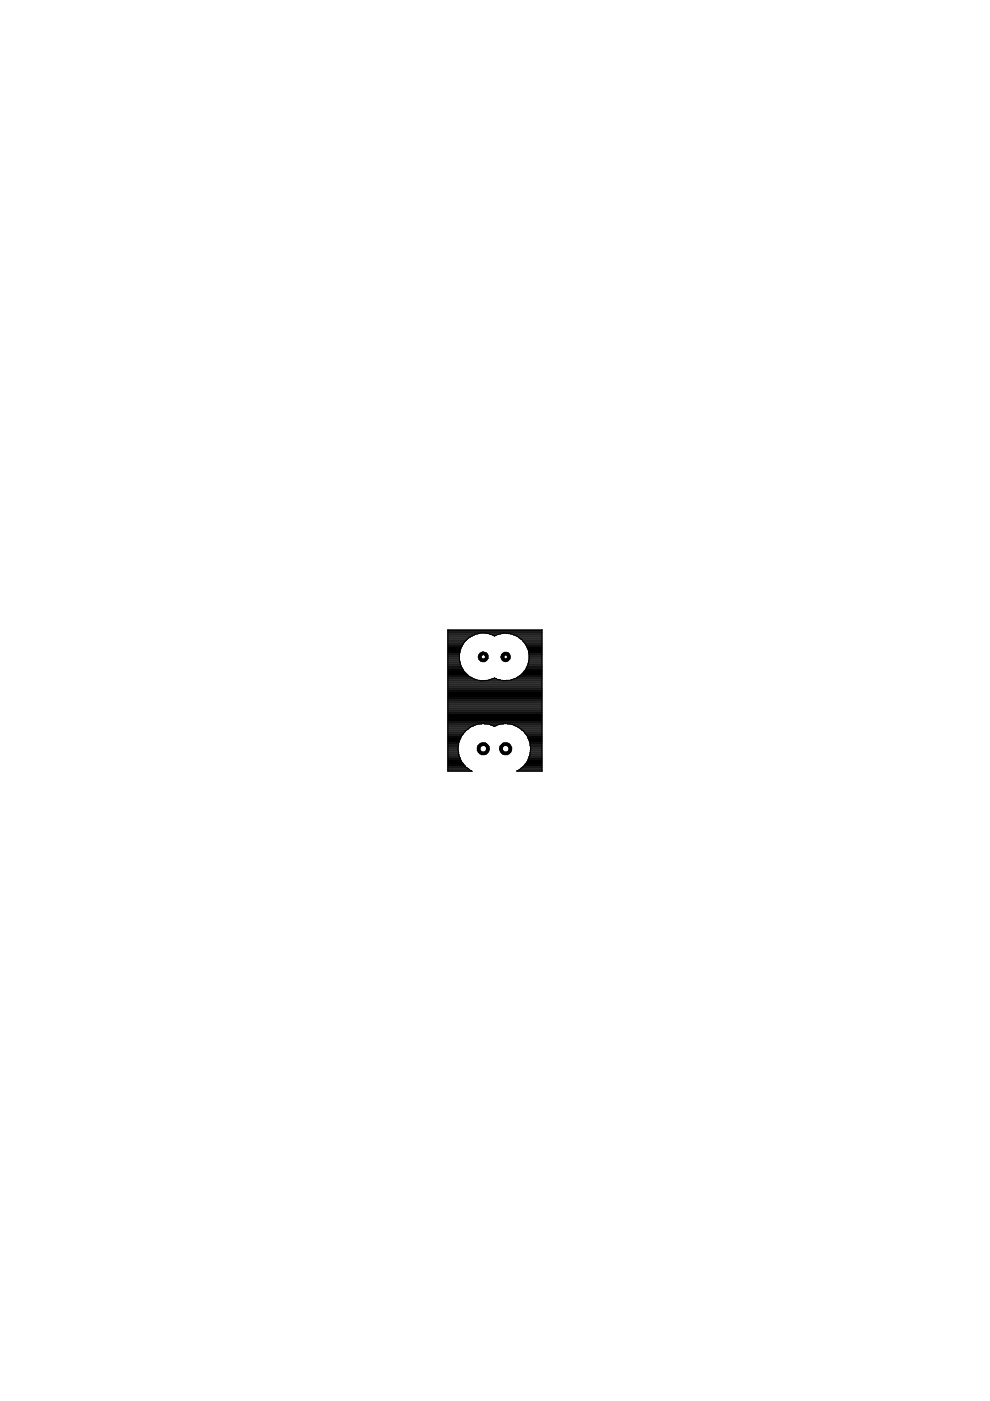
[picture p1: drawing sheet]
<svg xmlns="http://www.w3.org/2000/svg" width="210mm" height="297mm" viewBox="0 0 210 297" stroke-linecap="round" stroke-linejoin="round" font-family="sans-serif">
<g fill="none" stroke="#000" stroke-width=".83">
<circle cx="102.5" cy="139.3" r=".74"/>
<circle cx="107.2" cy="139.3" r=".7"/>
<circle cx="102.5" cy="158.8" r=".99"/>
<circle cx="107.2" cy="158.8" r=".99"/>
</g>
<g fill="none" stroke="#000" stroke-width=".25">
<path d="M95 139.9h2.4M95 139.7h2.4M95 139.5h2.4M95 139.3h2.4M95 139h2.4M95 138.8h2.4M95 138.6h2.4M95 138.4h2.5M95 138.2h2.5M95 137.9h2.6M95 137.7h2.7M95 137.5h2.7"/>
<path d="M95 137.3h2.8M95 137h2.9M95 136.8h3M95 136.6h3.2M95 136.4h3.3M95 136.1h3.4M95 135.9h3.6M95 135.7h3.9M95 135.5h4.1M95 135.3h4.4M95 135h4.7M95 134.8h5.1"/>
<path d="M95 134.6h5.5M95 134.4h6.3M95 134.2h19.9M95 133.9h19.9M95 133.7h19.9M103.7 134.4h2.5M104.3 134.6h1M104.9 134.8h.1M104.9 134.8a5.1 5.1 0 0 0-7.5 4.5 5.1 5.1 0 0 0 7.5 4.4 5 5 0 0 0 6.6-1.8M104.9 134.8a5 5 0 0 1 7.1 3.1M108.3 134.4h6.6M108.9 134.6h6"/>
<path d="M109.5 134.8h5.4M109.9 135h5M110.2 135.3h4.7M110.5 135.5h4.4M110.7 135.7h4.2M110.9 135.9h4M111.1 136.1h3.8M111.3 136.4h3.6M111.4 136.6h3.5M111.6 136.8h3.3M111.7 137h3.2M111.8 137.3h3.1"/>
<path d="M111.8 137.5h3.1M112 137.7h2.9M112 137.9l.2 1.4-.2 1.3-.5 1.3M112 137.9h2.9M112.1 138.2h2.8M112.1 138.4h2.8M112.1 138.6h2.8M112.1 139.9h2.8M112.2 139.7h2.7M112.2 138.8h2.7M112.2 139h2.7M112.2 139.5h2.7"/>
<path d="M112.2 139.3h2.7M95 159.9h2.3M95 159.7h2.2M95 159.4h2.2M95 159.2h2.2M95 159h2.1M95 158.8h2.1M95 158.6h2.1M95 158.3h2.2M95 158.1h2.2M95 157.9h2.2M95 157.7h2.3"/>
<path d="M95 157.5h2.3M95 157.2h2.3M95 157h2.5M95 156.8h2.5M95 156.6h2.6M95 156.3h2.7M95 156.1h2.8M95 155.9h3M95 155.7h3.1M95 155.4h3.3M95 155.2h3.5M95 155h3.6"/>
<path d="M95 154.8h3.9M95 154.6h4.2M95 154.3h4.5M95 154.1h4.8M95 153.9h5.3M95 153.7h5.9M95 153.5h7.1M95 153.2h19.9M95 153h19.9M95 152.8h19.9M95 152.6h19.9M95 152.4h19.9"/>
<path d="M95 152.1h19.9M95 151.9h19.9M95 151.7h19.9M95 151.5h19.9M95 151.2h19.9M95 151h19.9M95 150.8h19.9M95 150.6h19.9M95 150.3h19.9M95 150.1h19.9M95 149.9h19.9M95 149.7h19.9"/>
<path d="M95 149.5h19.9M95 149.2h19.9M95 149h19.9M95 148.8h19.9M95 148.6h19.9M95 148.4h19.9M95 148.1h19.9M95 147.9h19.9M95 147.7h19.9M95 147.5h19.9M95 147.2h19.9M95 147h19.9"/>
<path d="M95 146.8h19.9M95 146.6h19.9M95 146.4h19.9M95 146.1h19.9M95 145.9h19.9M95 145.7h19.9M95 145.5h19.9M95 145.2h19.9M95 145h19.9M95 144.8h19.9M95 144.6h19.9M95 144.4h19.9"/>
<path d="M95 144.1h6.1M95 143.9h5.5M95 143.7h5M95 143.5h4.6M95 143.3h4.3M95 143h4.1M95 142.8h3.8M95 142.6h3.6M95 142.4h3.4M95 142.1h3.3M95 141.9h3.1M95 141.7h3"/>
<path d="M95 141.5h2.9M95 141.3h2.8M95 141h2.7M95 140.8h2.6M95 140.6h2.6M95 140.4h2.5M95 140.1h2.5M97.1 158.7l.2 1.4M99.8 154.1a5.3 5.3 0 0 0-2.7 4.6M99.8 154.1a5.2 5.2 0 0 1 5-.1 5.3 5.3 0 0 1 7.7 4.7M102.8 153.5h4M103.8 144.1h2.2"/>
<path d="M104 153.7h1.6M104.4 143.9h.9M104.6 153.9h.5M107.5 153.5h7.4M108.4 144.1h6.5M108.8 153.7h6.1M109.1 143.9h5.8M109.3 153.9h5.6M109.6 143.7h5.3M109.8 154.1h5.1M109.9 143.5h5M110.1 154.3h4.8"/>
<path d="M110.2 143.3h4.7M110.4 154.6h4.5M110.5 143h4.4M110.7 154.8h4.2M110.7 142.8h4.2M110.9 142.6h4M111 155h3.9M111.1 142.4h3.8M111.1 155.2h3.8M111.3 142.1h3.6M111.3 155.4h3.6M111.5 141.9h3.4"/>
<path d="M111.5 155.7h3.4M111.6 141.7h3.3M111.7 155.9h3.2M111.7 141.5h3.2M111.8 141.3h3.1M111.8 156.1h3.1M111.9 141h3M111.9 156.3h3M112 140.8h2.9M112 156.6h2.9M112 140.6h2.9M112.1 140.4h2.8"/>
<path d="M112.1 156.8h2.8M112.1 140.1h2.8M112.2 157h2.7M112.3 157.2h2.6M112.4 157.5h2.5M112.4 159.9h2.5M112.4 157.7h2.5M112.4 159.7h2.5M112.4 157.9h2.5M112.4 159.4h2.5M112.4 158.1h2.5M112.5 159.2h2.4"/>
<path d="M112.5 158.3h2.4M112.5 159h2.4M112.5 158.6h2.4M112.5 158.7l-.2 1.4M112.5 158.8h2.4M95 163.2h4.6M95 163h4.3M95 162.8h4M95 162.6h3.7M95 162.3h3.5M95 162.1h3.4M95 161.9h3.2"/>
<path d="M95 161.7h3M95 161.4h2.9M95 161.2h2.7M95 161h2.7M95 160.8h2.6M95 160.5h2.5M95 160.3h2.4M95 160.1h2.3M97.3 160.1a5.2 5.2 0 0 0 2.8 3.4h-5.1v-30h19.9v30h-5.3a5.1 5.1 0 0 0 2.7-3.4M110 163.2h4.9M110.3 163h4.6M110.6 162.8h4.3"/>
<path d="M110.9 162.6h4M111.1 162.3h3.8M111.3 162.1h3.6M111.4 161.9h3.5M111.6 161.7h3.3M111.8 161.4h3.1M111.9 161.2h3M112 161h2.9M112.1 160.8h2.8M112.2 160.5h2.7M112.2 160.3h2.7M112.3 160.1h2.6"/>
</g>
</svg>
